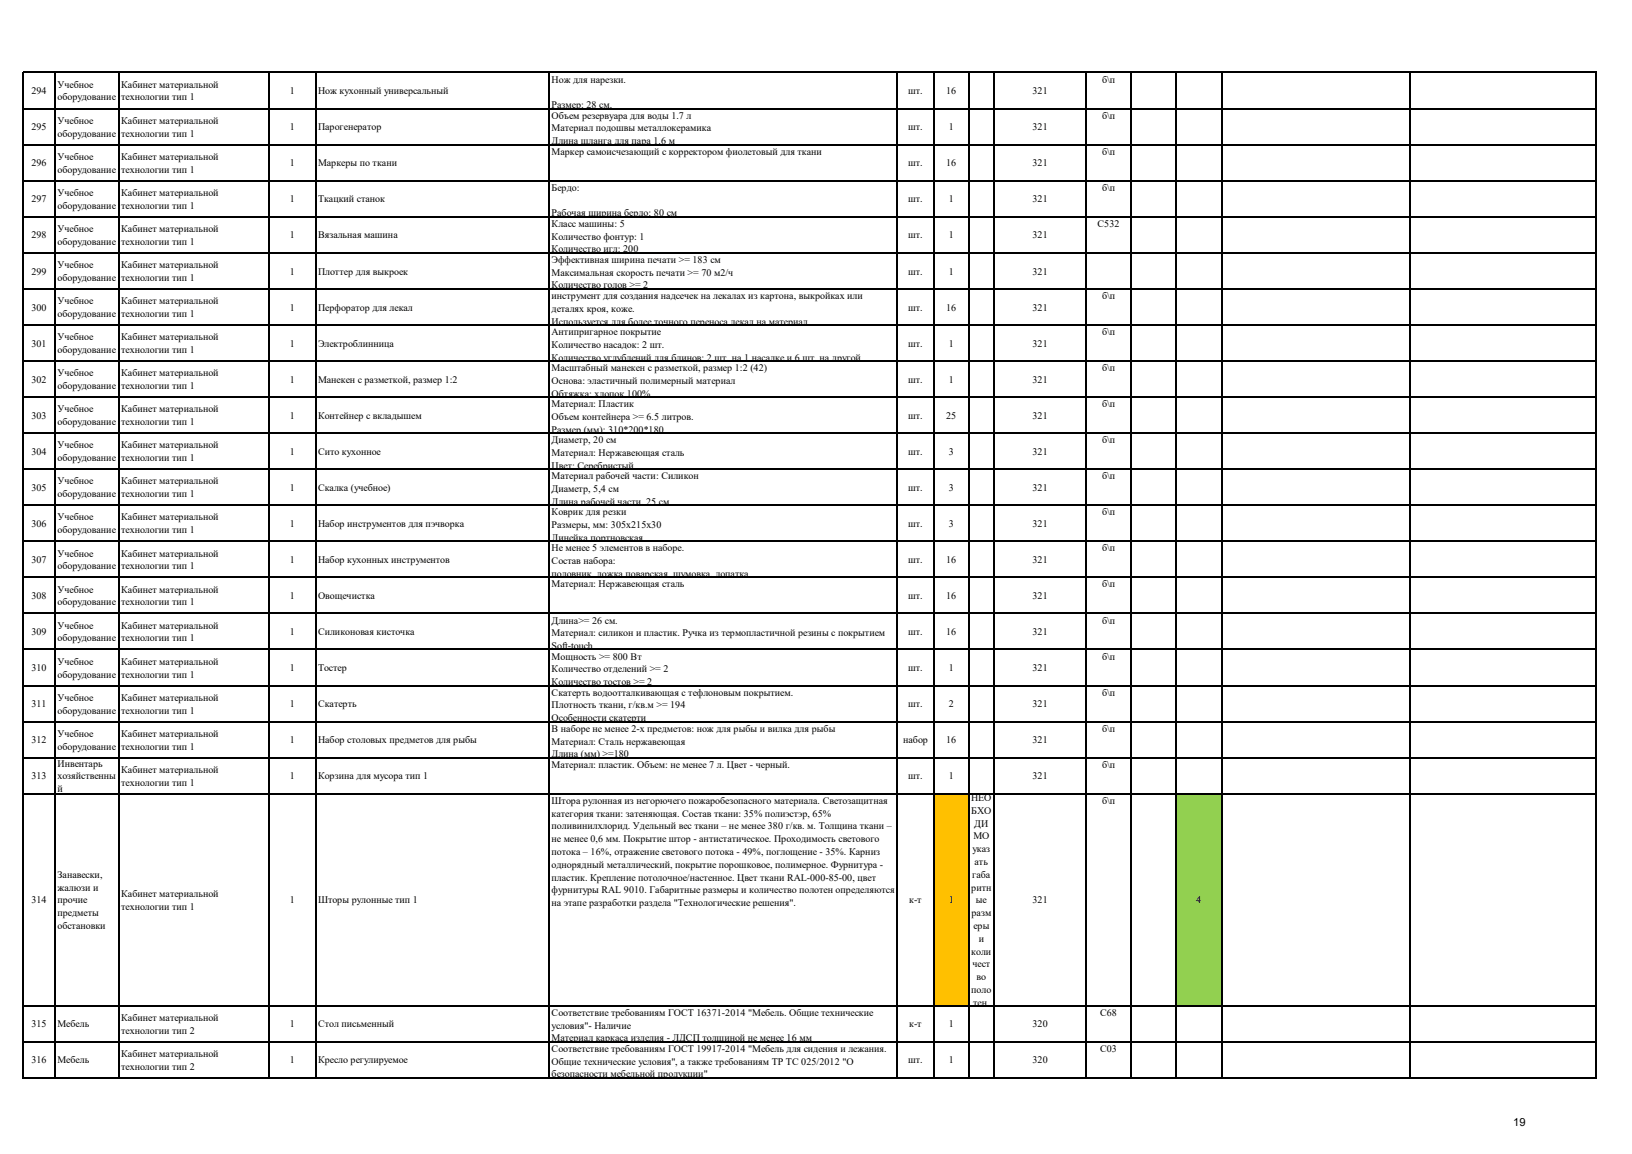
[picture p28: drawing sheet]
<svg xmlns="http://www.w3.org/2000/svg" width="297mm" height="210mm" viewBox="0 0 297 210" stroke-linecap="round" stroke-linejoin="round" font-family="sans-serif">
<defs><g id="words">
<text font-size="2" x="275.4" y="205">19</text>
<g font-size="1.8">
<text x="5.7" y="17.1">294</text>
<text x="10.5" y="16">Учебное</text>
<text x="22.1" y="16">Кабинет материальной</text>
<text x="52.8" y="17.1">1</text>
<text x="57.9" y="17.1">Нож кухонный универсальный</text>
<text x="100.4" y="15">Нож для нарезки.</text>
<text x="165.3" y="17.1">шт.</text>
<text x="172.2" y="17.1">16</text>
<text x="187.9" y="17.1">321</text>
<text x="200.6" y="15">б\п</text>
<text x="5.7" y="23.7">295</text>
<text x="10.5" y="18.3">оборудование</text>
<text x="10.5" y="22.5">Учебное</text>
<text x="22.1" y="18.3">технологии тип 1</text>
<text x="22.1" y="22.5">Кабинет материальной</text>
<text x="52.8" y="23.7">1</text>
<text x="57.9" y="23.7">Парогенератор</text>
<text x="100.4" y="19.7">Размер: 28 см.</text>
<text x="100.4" y="21.6">Объем резервуара для воды 1.7 л</text>
<text x="100.4" y="23.9">Материал подошвы металлокерамика</text>
<text x="165.3" y="23.7">шт.</text>
<text x="172.7" y="23.7">1</text>
<text x="187.9" y="23.7">321</text>
<text x="200.6" y="21.6">б\п</text>
<text x="10.5" y="24.9">оборудование</text>
<text x="10.5" y="29.1">Учебное</text>
<text x="22.1" y="24.9">технологии тип 1</text>
<text x="22.1" y="29.1">Кабинет материальной</text>
<text x="100.4" y="26.3">Длина шланга для пара 1.6 м</text>
<text x="100.4" y="28.2">Маркер самоисчезающий с корректором фиолетовый для ткани</text>
<text x="200.6" y="28.2">б\п</text>
<text x="5.7" y="30.3">296</text>
<text x="10.5" y="31.4">оборудование</text>
<text x="10.5" y="35.7">Учебное</text>
<text x="22.1" y="31.4">технологии тип 1</text>
<text x="22.1" y="35.7">Кабинет материальной</text>
<text x="52.8" y="30.3">1</text>
<text x="57.9" y="30.3">Маркеры по ткани</text>
<text x="100.4" y="34.7">Бердо:</text>
<text x="165.3" y="30.3">шт.</text>
<text x="172.2" y="30.3">16</text>
<text x="187.9" y="30.3">321</text>
<text x="200.6" y="34.7">б\п</text>
<text x="5.7" y="36.8">297</text>
<text x="10.5" y="38">оборудование</text>
<text x="22.1" y="38">технологии тип 1</text>
<text x="52.8" y="36.8">1</text>
<text x="57.9" y="36.8">Ткацкий станок</text>
<text x="100.4" y="39.4">Рабочая ширина бердо: 80 см</text>
<text x="100.4" y="41.3">Класс машины: 5</text>
<text x="165.3" y="36.8">шт.</text>
<text x="172.7" y="36.8">1</text>
<text x="187.9" y="36.8">321</text>
<text x="199.8" y="41.3">С532</text>
<text x="5.7" y="43.4">298</text>
<text x="10.5" y="42.2">Учебное</text>
<text x="10.5" y="44.5">оборудование</text>
<text x="22.1" y="42.2">Кабинет материальной</text>
<text x="22.1" y="44.5">технологии тип 1</text>
<text x="52.8" y="43.4">1</text>
<text x="57.9" y="43.4">Вязальная машина</text>
<text x="100.4" y="43.6">Количество фонтур: 1</text>
<text x="100.4" y="45.9">Количество игл: 200</text>
<text x="100.4" y="47.8">Эффективная ширина печати &gt;= 183 см</text>
<text x="165.3" y="43.4">шт.</text>
<text x="172.7" y="43.4">1</text>
<text x="187.9" y="43.4">321</text>
<text x="5.7" y="50">299</text>
<text x="10.5" y="48.8">Учебное</text>
<text x="10.5" y="51.1">оборудование</text>
<text x="22.1" y="48.8">Кабинет материальной</text>
<text x="22.1" y="51.1">технологии тип 1</text>
<text x="52.8" y="50">1</text>
<text x="57.9" y="50">Плоттер для выкроек</text>
<text x="100.4" y="50.2">Максимальная скорость печати &gt;= 70 м2/ч</text>
<text x="100.4" y="52.5">Количество голов &gt;= 2</text>
<text x="165.3" y="50">шт.</text>
<text x="172.7" y="50">1</text>
<text x="187.9" y="50">321</text>
<text x="5.7" y="56.5">300</text>
<text x="10.5" y="55.3">Учебное</text>
<text x="10.5" y="57.7">оборудование</text>
<text x="22.1" y="55.3">Кабинет материальной</text>
<text x="22.1" y="57.7">технологии тип 1</text>
<text x="52.8" y="56.5">1</text>
<text x="57.9" y="56.5">Перфоратор для лекал</text>
<text x="100.4" y="54.4">инструмент для создания надсечек на лекалах из картона, выкройках или</text>
<text x="100.4" y="56.7">деталях кроя, коже.</text>
<text x="100.4" y="59.1">Используется для более точного переноса лекал на материал.</text>
<text x="165.3" y="56.5">шт.</text>
<text x="172.2" y="56.5">16</text>
<text x="187.9" y="56.5">321</text>
<text x="200.6" y="54.4">б\п</text>
<text x="5.7" y="63.1">301</text>
<text x="10.5" y="61.9">Учебное</text>
<text x="10.5" y="64.2">оборудование</text>
<text x="22.1" y="61.9">Кабинет материальной</text>
<text x="22.1" y="64.2">технологии тип 1</text>
<text x="52.8" y="63.1">1</text>
<text x="57.9" y="63.1">Электроблинница</text>
<text x="100.4" y="61">Антипригарное покрытие</text>
<text x="100.4" y="63.3">Количество насадок: 2 шт.</text>
<text x="100.4" y="65.6">Количество углублений для блинов: 2 шт. на 1 насадке и 6 шт. на другой</text>
<text x="165.3" y="63.1">шт.</text>
<text x="172.7" y="63.1">1</text>
<text x="187.9" y="63.1">321</text>
<text x="200.6" y="61">б\п</text>
<text x="5.7" y="69.7">302</text>
<text x="10.5" y="68.5">Учебное</text>
<text x="10.5" y="70.8">оборудование</text>
<text x="22.1" y="68.5">Кабинет материальной</text>
<text x="22.1" y="70.8">технологии тип 1</text>
<text x="52.8" y="69.7">1</text>
<text x="57.9" y="69.7">Манекен с разметкой, размер 1:2</text>
<text x="100.4" y="67.5">Масштабный манекен с разметкой, размер 1:2 (42)</text>
<text x="100.4" y="69.9">Основа: эластичный полимерный материал</text>
<text x="165.3" y="69.7">шт.</text>
<text x="172.7" y="69.7">1</text>
<text x="187.9" y="69.7">321</text>
<text x="200.6" y="67.5">б\п</text>
<text x="5.7" y="76.2">303</text>
<text x="10.5" y="75">Учебное</text>
<text x="10.5" y="77.4">оборудование</text>
<text x="22.1" y="75">Кабинет материальной</text>
<text x="22.1" y="77.4">технологии тип 1</text>
<text x="52.8" y="76.2">1</text>
<text x="57.9" y="76.2">Контейнер с вкладышем</text>
<text x="100.4" y="72.2">Обтяжка: хлопок 100%</text>
<text x="100.4" y="74.1">Материал: Пластик</text>
<text x="100.4" y="76.4">Объем контейнера &gt;= 6.5 литров.</text>
<text x="165.3" y="76.2">шт.</text>
<text x="172.2" y="76.2">25</text>
<text x="187.9" y="76.2">321</text>
<text x="200.6" y="74.1">б\п</text>
<text x="5.7" y="82.8">304</text>
<text x="10.5" y="81.6">Учебное</text>
<text x="10.5" y="83.9">оборудование</text>
<text x="22.1" y="81.6">Кабинет материальной</text>
<text x="22.1" y="83.9">технологии тип 1</text>
<text x="52.8" y="82.8">1</text>
<text x="57.9" y="82.8">Сито кухонное</text>
<text x="100.4" y="78.8">Размер (мм): 310*200*180</text>
<text x="100.4" y="80.7">Диаметр, 20 см</text>
<text x="100.4" y="83">Материал: Нержавеющая сталь</text>
<text x="165.3" y="82.8">шт.</text>
<text x="172.7" y="82.8">3</text>
<text x="187.9" y="82.8">321</text>
<text x="200.6" y="80.7">б\п</text>
<text x="5.7" y="89.3">305</text>
<text x="10.5" y="88.2">Учебное</text>
<text x="22.1" y="88.2">Кабинет материальной</text>
<text x="52.8" y="89.3">1</text>
<text x="57.9" y="89.3">Скалка (учебное)</text>
<text x="100.4" y="85.3">Цвет: Серебристый</text>
<text x="100.4" y="87.2">Материал рабочей части: Силикон</text>
<text x="100.4" y="89.6">Диаметр, 5,4 см</text>
<text x="165.3" y="89.3">шт.</text>
<text x="172.7" y="89.3">3</text>
<text x="187.9" y="89.3">321</text>
<text x="200.6" y="87.2">б\п</text>
<text x="5.7" y="95.9">306</text>
<text x="10.5" y="90.5">оборудование</text>
<text x="10.5" y="94.7">Учебное</text>
<text x="22.1" y="90.5">технологии тип 1</text>
<text x="22.1" y="94.7">Кабинет материальной</text>
<text x="52.8" y="95.9">1</text>
<text x="57.9" y="95.9">Набор инструментов для пэчворка</text>
<text x="100.4" y="91.9">Длина рабочей части, 25 см</text>
<text x="100.4" y="93.8">Коврик для резки</text>
<text x="165.3" y="95.9">шт.</text>
<text x="172.7" y="95.9">3</text>
<text x="187.9" y="95.9">321</text>
<text x="200.6" y="93.8">б\п</text>
<text x="10.5" y="97">оборудование</text>
<text x="10.5" y="101.3">Учебное</text>
<text x="22.1" y="97">технологии тип 1</text>
<text x="22.1" y="101.3">Кабинет материальной</text>
<text x="100.4" y="96.1">Размеры, мм: 305х215х30</text>
<text x="100.4" y="98.4">Линейка портновская</text>
<text x="100.4" y="100.3">Не менее 5 элементов в наборе.</text>
<text x="200.6" y="100.3">б\п</text>
<text x="5.7" y="102.5">307</text>
<text x="10.5" y="103.6">оборудование</text>
<text x="10.5" y="107.8">Учебное</text>
<text x="22.1" y="103.6">технологии тип 1</text>
<text x="22.1" y="107.8">Кабинет материальной</text>
<text x="52.8" y="102.5">1</text>
<text x="57.9" y="102.5">Набор кухонных инструментов</text>
<text x="100.4" y="102.7">Состав набора:</text>
<text x="100.4" y="105">половник, ложка поварская, шумовка, лопатка</text>
<text x="100.4" y="106.9">Материал: Нержавеющая сталь</text>
<text x="165.3" y="102.5">шт.</text>
<text x="172.2" y="102.5">16</text>
<text x="187.9" y="102.5">321</text>
<text x="200.6" y="106.9">б\п</text>
<text x="5.7" y="109">308</text>
<text x="10.5" y="110.2">оборудование</text>
<text x="22.1" y="110.2">технологии тип 1</text>
<text x="52.8" y="109">1</text>
<text x="57.9" y="109">Овощечистка</text>
<text x="100.4" y="113.5">Длина&gt;= 26 см.</text>
<text x="165.3" y="109">шт.</text>
<text x="172.2" y="109">16</text>
<text x="187.9" y="109">321</text>
<text x="200.6" y="113.5">б\п</text>
<text x="5.7" y="115.6">309</text>
<text x="10.5" y="114.4">Учебное</text>
<text x="10.5" y="116.7">оборудование</text>
<text x="22.1" y="114.4">Кабинет материальной</text>
<text x="22.1" y="116.7">технологии тип 1</text>
<text x="52.8" y="115.6">1</text>
<text x="57.9" y="115.6">Силиконовая кисточка</text>
<text x="100.4" y="115.8">Материал: силикон и пластик. Ручка из термопластичной резины с покрытием</text>
<text x="100.4" y="118.1">Soft-touch</text>
<text x="165.3" y="115.6">шт.</text>
<text x="172.2" y="115.6">16</text>
<text x="187.9" y="115.6">321</text>
<text x="5.7" y="122.2">310</text>
<text x="10.5" y="121">Учебное</text>
<text x="10.5" y="123.3">оборудование</text>
<text x="22.1" y="121">Кабинет материальной</text>
<text x="22.1" y="123.3">технологии тип 1</text>
<text x="52.8" y="122.2">1</text>
<text x="57.9" y="122.2">Тостер</text>
<text x="100.4" y="120">Мощность &gt;= 800 Вт</text>
<text x="100.4" y="122.4">Количество отделений &gt;= 2</text>
<text x="100.4" y="124.7">Количество тостов &gt;= 2</text>
<text x="165.3" y="122.2">шт.</text>
<text x="172.7" y="122.2">1</text>
<text x="187.9" y="122.2">321</text>
<text x="200.6" y="120">б\п</text>
<text x="5.7" y="128.7">311</text>
<text x="10.5" y="127.5">Учебное</text>
<text x="10.5" y="129.9">оборудование</text>
<text x="22.1" y="127.5">Кабинет материальной</text>
<text x="22.1" y="129.9">технологии тип 1</text>
<text x="52.8" y="128.7">1</text>
<text x="57.9" y="128.7">Скатерть</text>
<text x="100.4" y="126.6">Скатерть водоотталкивающая с тефлоновым покрытием.</text>
<text x="100.4" y="128.9">Плотность ткани, г/кв.м &gt;= 194</text>
<text x="100.4" y="131.3">Особенности скатерти</text>
<text x="165.3" y="128.7">шт.</text>
<text x="172.7" y="128.7">2</text>
<text x="187.9" y="128.7">321</text>
<text x="200.6" y="126.6">б\п</text>
<text x="5.7" y="135.3">312</text>
<text x="10.5" y="134.1">Учебное</text>
<text x="10.5" y="136.4">оборудование</text>
<text x="22.1" y="134.1">Кабинет материальной</text>
<text x="22.1" y="136.4">технологии тип 1</text>
<text x="52.8" y="135.3">1</text>
<text x="57.9" y="135.3">Набор столовых предметов для рыбы</text>
<text x="100.4" y="133.2">В наборе не менее 2-х предметов: нож для рыбы и вилка для рыбы</text>
<text x="100.4" y="135.5">Материал: Сталь нержавеющая</text>
<text x="100.4" y="137.8">Длина (мм) &gt;=180</text>
<text x="164.4" y="135.3">набор</text>
<text x="172.2" y="135.3">16</text>
<text x="187.9" y="135.3">321</text>
<text x="200.6" y="133.2">б\п</text>
<text x="5.7" y="141.8">313</text>
<text x="10.5" y="139.5">Инвентарь</text>
<text x="10.5" y="141.8">хозяйственны</text>
<text x="22.1" y="140.7">Кабинет материальной</text>
<text x="22.1" y="143">технологии тип 1</text>
<text x="52.8" y="141.8">1</text>
<text x="57.9" y="141.8">Корзина для мусора тип 1</text>
<text x="100.4" y="139.7">Материал: пластик. Объем: не менее 7 л. Цвет - черный.</text>
<text x="165.3" y="141.8">шт.</text>
<text x="172.7" y="141.8">1</text>
<text x="187.9" y="141.8">321</text>
<text x="200.6" y="139.7">б\п</text>
<text x="10.5" y="144.2">й</text>
<text x="100.4" y="146.3">Штора рулонная из негорючего пожаробезопасного материала. Светозащитная</text>
<text x="100.4" y="148.6">категория ткани: затеняющая. Состав ткани: 35% полиэстэр, 65%</text>
<text x="176.7" y="145.8">НЕО</text>
<text x="176.8" y="148.1">БХО</text>
<text x="200.6" y="146.3">б\п</text>
<text x="100.4" y="150.9">поливинилхлорид. Удельный вес ткани – не менее 380 г/кв. м. Толщина ткани –</text>
<text x="100.4" y="153.3">не менее 0,6 мм. Покрытие штор - антистатическое. Проходимость светового</text>
<text x="100.4" y="155.6">потока – 16%, отражение светового потока - 49%, поглощение - 35%. Карниз</text>
<text x="177" y="155.1">указ</text>
<text x="177.1" y="152.8">МО</text>
<text x="177.3" y="150.4">ДИ</text>
<text x="10.5" y="159.8">Занавески,</text>
<text x="100.4" y="157.9">однорядный металлический, покрытие порошковое, полимерное. Фурнитура -</text>
<text x="100.4" y="160.3">пластик. Крепление потолочное/настенное. Цвет ткани RAL-000-85-00, цвет</text>
<text x="176.9" y="159.8">габа</text>
<text x="177.4" y="157.4">ать</text>
<text x="5.7" y="164.4">314</text>
<text x="10.5" y="162.1">жалюзи и</text>
<text x="10.5" y="164.4">прочие</text>
<text x="10.5" y="166.7">предметы</text>
<text x="22.1" y="163.2">Кабинет материальной</text>
<text x="22.1" y="165.6">технологии тип 1</text>
<text x="52.8" y="164.4">1</text>
<text x="57.9" y="164.4">Шторы рулонные тип 1</text>
<text x="100.4" y="162.6">фурнитуры RAL 9010. Габаритные размеры и количество полотен определяются</text>
<text x="100.4" y="164.9">на этапе разработки раздела &quot;Технологические решения&quot;.</text>
<text x="165.5" y="164.4">к-т</text>
<text x="172.7" y="164.4">1</text>
<text x="176.8" y="162.1">ритн</text>
<text x="176.8" y="166.7">разм</text>
<text x="177.6" y="164.4">ые</text>
<text x="187.9" y="164.4">321</text>
<text x="217.7" y="164.4">4</text>
<text x="10.5" y="169.1">обстановки</text>
<text x="176.8" y="173.7">коли</text>
<text x="177.1" y="169.1">еры</text>
<text x="178.1" y="171.4">и</text>
<text x="177" y="176.1">чест</text>
<text x="177.7" y="178.4">во</text>
<text x="22.1" y="185.8">Кабинет материальной</text>
<text x="100.4" y="184.9">Соответствие требованиям ГОСТ 16371-2014 &quot;Мебель. Общие технические</text>
<text x="176.8" y="180.7">поло</text>
<text x="177.1" y="183">тен,</text>
<text x="200.2" y="184.9">С68</text>
<text x="5.7" y="187">315</text>
<text x="10.5" y="187">Мебель</text>
<text x="22.1" y="188.1">технологии тип 2</text>
<text x="52.8" y="187">1</text>
<text x="57.9" y="187">Стол письменный</text>
<text x="100.4" y="187.2">условия&quot;- Наличие</text>
<text x="100.4" y="189.5">Материал каркаса изделия - ЛДСП толщиной не менее 16 мм</text>
<text x="100.4" y="191.4">Cоответствие требованиям ГОСТ 19917-2014 &quot;Мебель для сидения и лежания.</text>
<text x="165.5" y="187">к-т</text>
<text x="172.7" y="187">1</text>
<text x="187.9" y="187">320</text>
<text x="200.2" y="191.4">С03</text>
<text x="5.7" y="193.5">316</text>
<text x="10.5" y="193.5">Мебель</text>
<text x="22.1" y="192.4">Кабинет материальной</text>
<text x="22.1" y="194.7">технологии тип 2</text>
<text x="52.8" y="193.5">1</text>
<text x="57.9" y="193.5">Кресло регулируемое</text>
<text x="100.4" y="193.8">Общие технические условия&quot;, а также требованиям ТР ТС 025/2012 &quot;О</text>
<text x="100.4" y="196.1">безопасности мебельной продукции&quot;</text>
<text x="165.3" y="193.5">шт.</text>
<text x="172.7" y="193.5">1</text>
<text x="187.9" y="193.5">320</text>
</g>
</g></defs>
<path d="M169.9 144.4h6.4v38.6h-6.4z" fill-rule="evenodd" fill="#ffc000"/>
<path d="M214 144.4h8.3v38.6h-8.3z" fill-rule="evenodd" fill="#92d050"/>
<g fill="none" stroke="#000" stroke-width=".21">
<path d="M4.2 13.1v183.1M4.3 13.2h286.3M4.3 19.7h286.3M10.1 13.3v182.9M21.7 13.3v182.9M48.9 13.3v182.9M57.5 13.3v182.9M100 13.3v182.9M163.3 13.3v182.9M169.9 13.3v182.9M176.3 13.3v182.9M180.9 13.3v182.9"/>
<path d="M197.7 13.3v182.9M205.8 13.3v182.9M214 13.3v182.9M222.3 13.3v182.9M256.6 13.3v182.9M290.5 13.3v182.9M4.3 26.3h286.3M4.3 32.9h286.3M4.3 39.4h286.3M4.3 46h286.3M4.3 52.6h286.3M4.3 59.1h286.3"/>
<path d="M4.3 65.7h286.3M4.3 72.3h286.3M4.3 78.8h286.3M4.3 85.4h286.3M4.3 91.9h286.3M4.3 98.5h286.3M4.3 105.1h286.3M4.3 111.6h286.3M4.3 118.2h286.3M4.3 124.8h286.3M4.3 131.3h286.3M4.3 137.9h286.3"/>
<path d="M4.3 144.4h286.3M4.3 183h286.3M4.3 189.6h286.3M4.3 196.1h286.3"/>
</g>
<use href="#words"/>
</svg>
